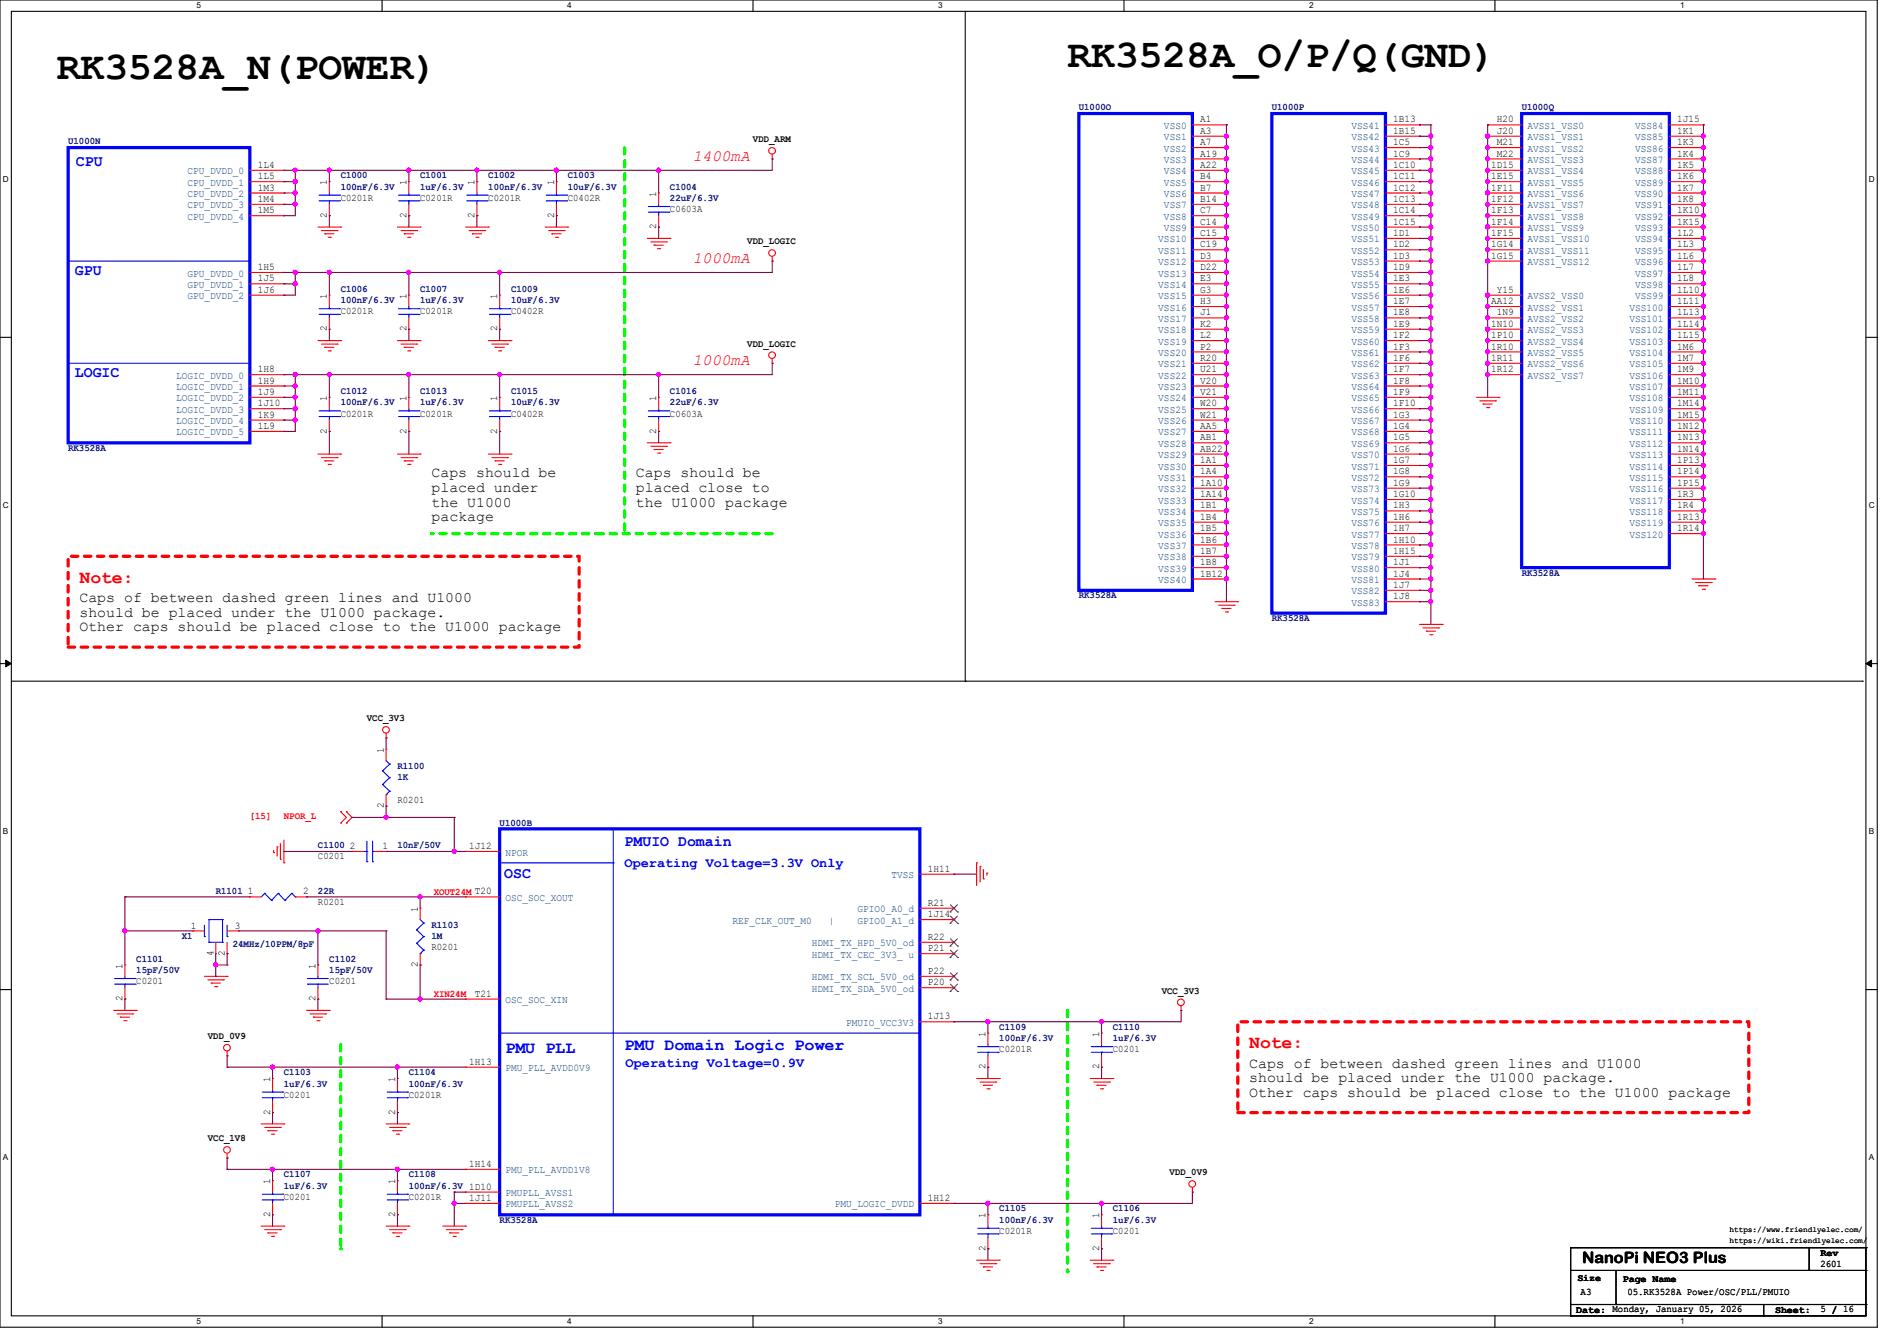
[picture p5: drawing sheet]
<svg xmlns="http://www.w3.org/2000/svg" width="297mm" height="210mm" viewBox="0 0 297 210" stroke-linecap="round" stroke-linejoin="round" font-family="sans-serif">
<defs><g id="words">
<g font-size="6.2">
<text x="167.1" y="10.5">RK3528A_O/P/Q(GND)</text>
<text x="8.9" y="12.3">RK3528A_N(POWER)</text>
</g>
<g font-size="2.8" fill="#f00">
<text x="12.4" y="91.3">Note:</text>
<text x="195.6" y="164.2">Note:</text>
</g>
<g font-size="2.6" fill="#00f">
<text x="79.1" y="164.8">PMU PLL</text>
<text x="97.8" y="164.5">PMU Domain Logic Power</text>
</g>
<g font-size="2.5" fill="#00f">
<text x="11.9" y="26">CPU</text>
<text x="11.7" y="43.1">GPU</text>
<text x="11.7" y="59.1">LOGIC</text>
<text x="79" y="137.5">OSC</text>
<text x="97.8" y="132.5">PMUIO Domain</text>
</g>
<g font-size="2.5" fill="#f00">
<text x="108.5" y="25.1">1400mA</text>
<text x="108.5" y="41.1">1000mA</text>
<text x="108.5" y="57.1">1000mA</text>
</g>
<text font-size="2.5" x="247.7" y="197.7">NanoPi NEO3 Plus</text>
<g font-size="2.3">
<text x="67.6" y="74.8">Caps should be</text>
<text x="67.6" y="77">placed under</text>
<text x="99.6" y="74.8">Caps should be</text>
<text x="99.6" y="77">placed close to</text>
<text x="67.6" y="79.3">the U1000</text>
<text x="67.6" y="81.6">package</text>
<text x="99.6" y="79.3">the U1000 package</text>
<text x="12.4" y="94.3">Caps of between dashed green lines and U1000</text>
<text x="12.4" y="96.6">should be placed under the U1000 package.</text>
<text x="12.4" y="98.9">Other caps should be placed close to the U1000 package</text>
<text x="195.6" y="167.2">Caps of between dashed green lines and U1000</text>
<text x="195.6" y="169.5">should be placed under the U1000 package.</text>
<text x="195.6" y="171.8">Other caps should be placed close to the U1000 package</text>
</g>
<g font-size="2.1" fill="#00f">
<text x="97.8" y="135.8">Operating Voltage=3.3V Only</text>
<text x="98" y="167.1">Operating Voltage=0.9V</text>
</g>
<g font-size="1.6" fill="#00007f">
<text x="168.9" y="17.3">U1000O</text>
<text x="199.1" y="17.3">U1000P</text>
<text x="238.2" y="17.3">U1000Q</text>
<text x="10.7" y="22.6">U1000N</text>
<text x="53.3" y="27.9">C1000</text>
<text x="53.3" y="29.7">100nF/6.3V</text>
<text x="65.8" y="27.9">C1001</text>
<text x="65.8" y="29.7">1uF/6.3V</text>
<text x="76.5" y="27.9">C1002</text>
<text x="76.5" y="29.7">100nF/6.3V</text>
<text x="88.9" y="27.9">C1003</text>
<text x="88.9" y="29.7">10uF/6.3V</text>
<text x="104.9" y="29.7">C1004</text>
<text x="104.9" y="31.5">22uF/6.3V</text>
<text x="53.3" y="45.7">C1006</text>
<text x="53.3" y="47.5">100nF/6.3V</text>
<text x="65.8" y="45.7">C1007</text>
<text x="65.8" y="47.5">1uF/6.3V</text>
<text x="80" y="45.7">C1009</text>
<text x="80" y="47.5">10uF/6.3V</text>
<text x="53.3" y="61.7">C1012</text>
<text x="53.3" y="63.5">100nF/6.3V</text>
<text x="65.8" y="61.7">C1013</text>
<text x="65.8" y="63.5">1uF/6.3V</text>
<text x="80" y="61.7">C1015</text>
<text x="80" y="63.5">10uF/6.3V</text>
<text x="104.9" y="61.7">C1016</text>
<text x="104.9" y="63.5">22uF/6.3V</text>
<text x="10.7" y="70.6">RK3528A</text>
<text x="168.9" y="93.7">RK3528A</text>
<text x="238.2" y="90.2">RK3528A</text>
<text x="199.1" y="97.3">RK3528A</text>
<text x="62.2" y="120.4">R1100</text>
<text x="62.2" y="122.2">1K</text>
<text x="78.2" y="129.3">U1000B</text>
<text x="49.8" y="132.8">C1100</text>
<text x="62.2" y="132.8">10nF/50V</text>
<text x="33.8" y="140">R1101</text>
<text x="49.8" y="140">22R</text>
<text x="28.4" y="147.1">X1</text>
<text x="36.4" y="148.3">24MHz/10PPM/8pF</text>
<text x="67.6" y="145.3">R1103</text>
<text x="67.6" y="147.1">1M</text>
<text x="21.3" y="150.6">C1101</text>
<text x="21.3" y="152.4">15pF/50V</text>
<text x="51.6" y="150.6">C1102</text>
<text x="51.6" y="152.4">15pF/50V</text>
<text x="156.5" y="161.3">C1109</text>
<text x="174.2" y="161.3">C1110</text>
<text x="156.5" y="163.1">100nF/6.3V</text>
<text x="174.2" y="163.1">1uF/6.3V</text>
<text x="44.4" y="168.4">C1103</text>
<text x="44.4" y="170.2">1uF/6.3V</text>
<text x="64" y="168.4">C1104</text>
<text x="64" y="170.2">100nF/6.3V</text>
<text x="44.4" y="184.4">C1107</text>
<text x="64" y="184.4">C1108</text>
<text x="44.4" y="186.2">1uF/6.3V</text>
<text x="64" y="186.2">100nF/6.3V 1D10</text>
<text x="78.2" y="191.5">RK3528A</text>
<text x="156.5" y="189.7">C1105</text>
<text x="156.5" y="191.5">100nF/6.3V</text>
<text x="174.2" y="189.7">C1106</text>
<text x="174.2" y="191.5">1uF/6.3V</text>
</g>
<g font-size="1.6">
<text x="117.9" y="22.3">VDD_ARM</text>
<text x="187.9" y="19.2">A1</text>
<text x="187.9" y="21">A3</text>
<text x="187.9" y="22.7">A7</text>
<text x="218.1" y="19.2">1B13</text>
<text x="218.1" y="21">1B15</text>
<text x="218.1" y="22.7">1C5</text>
<text x="234.4" y="19.2">H20</text>
<text x="234.4" y="21">J20</text>
<text x="234.4" y="22.7">M21</text>
<text x="262.6" y="19.2">1J15</text>
<text x="262.6" y="21">1K1</text>
<text x="262.6" y="22.7">1K3</text>
<text x="40.3" y="26.3">1L4</text>
<text x="40.3" y="28.1">1L5</text>
<text x="40.3" y="29.8">1M3</text>
<text x="51.2" y="29" transform="rotate(-90 51.2 29)">1</text>
<text x="63.6" y="29" transform="rotate(-90 63.6 29)">1</text>
<text x="74.3" y="29" transform="rotate(-90 74.3 29)">1</text>
<text x="86.7" y="29" transform="rotate(-90 86.7 29)">1</text>
<text x="187.9" y="24.5">A19</text>
<text x="187.9" y="26.3">A22</text>
<text x="187.9" y="28.1">B4</text>
<text x="187.9" y="29.8">B7</text>
<text x="218.1" y="24.5">1C9</text>
<text x="218.1" y="26.3">1C10</text>
<text x="218.1" y="28.1">1C11</text>
<text x="218.1" y="29.8">1C12</text>
<text x="233.5" y="26.3">1D15</text>
<text x="233.5" y="28.1">1E15</text>
<text x="233.5" y="29.8">1F11</text>
<text x="234.4" y="24.5">M22</text>
<text x="262.6" y="24.5">1K4</text>
<text x="262.6" y="26.3">1K5</text>
<text x="262.6" y="28.1">1K6</text>
<text x="262.6" y="29.8">1K7</text>
<text x="40.3" y="31.6">1M4</text>
<text x="40.3" y="33.4">1M5</text>
<text x="51.2" y="34.1" transform="rotate(-90 51.2 34.1)">2</text>
<text x="53.3" y="31.5">C0201R</text>
<text x="63.6" y="34.1" transform="rotate(-90 63.6 34.1)">2</text>
<text x="65.8" y="31.5">C0201R</text>
<text x="74.3" y="34.1" transform="rotate(-90 74.3 34.1)">2</text>
<text x="76.5" y="31.5">C0201R</text>
<text x="86.7" y="34.1" transform="rotate(-90 86.7 34.1)">2</text>
<text x="88.9" y="31.5">C0402R</text>
<text x="102.7" y="35.9" transform="rotate(-90 102.7 35.9)">2</text>
<text x="102.7" y="30.8" transform="rotate(-90 102.7 30.8)">1</text>
<text x="104.9" y="33.2">C0603A</text>
<text x="187.9" y="31.6">B14</text>
<text x="187.9" y="33.4">C7</text>
<text x="187.9" y="35.2">C14</text>
<text x="218.1" y="31.6">1C13</text>
<text x="218.1" y="33.4">1C14</text>
<text x="218.1" y="35.2">1C15</text>
<text x="233.5" y="31.6">1F12</text>
<text x="233.5" y="33.4">1F13</text>
<text x="233.5" y="35.2">1F14</text>
<text x="262.6" y="31.6">1K8</text>
<text x="262.6" y="33.4">1K10</text>
<text x="262.6" y="35.2">1K15</text>
<text x="117" y="38.3">VDD_LOGIC</text>
<text x="187.9" y="37">C15</text>
<text x="187.9" y="38.7">C19</text>
<text x="187.9" y="40.5">D3</text>
<text x="218.1" y="37">1D1</text>
<text x="218.1" y="38.7">1D2</text>
<text x="218.1" y="40.5">1D3</text>
<text x="233.5" y="37">1F15</text>
<text x="233.5" y="38.7">1G14</text>
<text x="233.5" y="40.5">1G15</text>
<text x="262.6" y="37">1L2</text>
<text x="262.6" y="38.7">1L3</text>
<text x="262.6" y="40.5">1L6</text>
<text x="40.3" y="42.3">1H5</text>
<text x="40.3" y="44.1">1J5</text>
<text x="40.3" y="45.8">1J6</text>
<text x="51.2" y="46.8" transform="rotate(-90 51.2 46.8)">1</text>
<text x="63.6" y="46.8" transform="rotate(-90 63.6 46.8)">1</text>
<text x="77.9" y="46.8" transform="rotate(-90 77.9 46.8)">1</text>
<text x="187.9" y="42.3">D22</text>
<text x="187.9" y="44.1">E3</text>
<text x="187.9" y="45.8">G3</text>
<text x="187.9" y="47.6">H3</text>
<text x="218.1" y="42.3">1D9</text>
<text x="218.1" y="44.1">1E3</text>
<text x="218.1" y="45.8">1E6</text>
<text x="218.1" y="47.6">1E7</text>
<text x="233.5" y="47.6">AA12</text>
<text x="234.4" y="45.8">Y15</text>
<text x="262.6" y="42.3">1L7</text>
<text x="262.6" y="44.1">1L8</text>
<text x="262.6" y="45.8">1L10</text>
<text x="262.6" y="47.6">1L11</text>
<text x="51.2" y="51.9" transform="rotate(-90 51.2 51.9)">2</text>
<text x="53.3" y="49.2">C0201R</text>
<text x="63.6" y="51.9" transform="rotate(-90 63.6 51.9)">2</text>
<text x="65.8" y="49.2">C0201R</text>
<text x="77.9" y="51.9" transform="rotate(-90 77.9 51.9)">2</text>
<text x="80" y="49.2">C0402R</text>
<text x="187.9" y="49.4">J1</text>
<text x="187.9" y="51.2">K2</text>
<text x="187.9" y="53">L2</text>
<text x="218.1" y="49.4">1E8</text>
<text x="218.1" y="51.2">1E9</text>
<text x="218.1" y="53">1F2</text>
<text x="233.5" y="51.2">1N10</text>
<text x="233.5" y="53">1P10</text>
<text x="234.4" y="49.4">1N9</text>
<text x="262.6" y="49.4">1L13</text>
<text x="262.6" y="51.2">1L14</text>
<text x="262.6" y="53">1L15</text>
<text x="40.3" y="58.3">1H8</text>
<text x="117" y="54.3">VDD_LOGIC</text>
<text x="187.9" y="54.7">P2</text>
<text x="187.9" y="56.5">R20</text>
<text x="187.9" y="58.3">U21</text>
<text x="218.1" y="54.7">1F3</text>
<text x="218.1" y="56.5">1F6</text>
<text x="218.1" y="58.3">1F7</text>
<text x="233.5" y="54.7">1R10</text>
<text x="233.5" y="56.5">1R11</text>
<text x="233.5" y="58.3">1R12</text>
<text x="262.6" y="54.7">1M6</text>
<text x="262.6" y="56.5">1M7</text>
<text x="262.6" y="58.3">1M9</text>
<text x="40.3" y="60.1">1H9</text>
<text x="40.3" y="61.8">1J9</text>
<text x="40.3" y="63.6">1J10</text>
<text x="40.3" y="65.4">1K9</text>
<text x="51.2" y="62.8" transform="rotate(-90 51.2 62.8)">1</text>
<text x="53.3" y="65.2">C0201R</text>
<text x="63.6" y="62.8" transform="rotate(-90 63.6 62.8)">1</text>
<text x="65.8" y="65.2">C0201R</text>
<text x="77.9" y="62.8" transform="rotate(-90 77.9 62.8)">1</text>
<text x="80" y="65.2">C0402R</text>
<text x="102.7" y="62.8" transform="rotate(-90 102.7 62.8)">1</text>
<text x="104.9" y="65.2">C0603A</text>
<text x="187.9" y="60.1">V20</text>
<text x="187.9" y="61.8">V21</text>
<text x="187.9" y="63.6">W20</text>
<text x="187.9" y="65.4">W21</text>
<text x="218.1" y="60.1">1F8</text>
<text x="218.1" y="61.8">1F9</text>
<text x="218.1" y="63.6">1F10</text>
<text x="218.1" y="65.4">1G3</text>
<text x="262.6" y="60.1">1M10</text>
<text x="262.6" y="61.8">1M11</text>
<text x="262.6" y="63.6">1M14</text>
<text x="262.6" y="65.4">1M15</text>
<text x="40.3" y="67.2">1L9</text>
<text x="51.2" y="67.9" transform="rotate(-90 51.2 67.9)">2</text>
<text x="63.6" y="67.9" transform="rotate(-90 63.6 67.9)">2</text>
<text x="77.9" y="67.9" transform="rotate(-90 77.9 67.9)">2</text>
<text x="102.7" y="67.9" transform="rotate(-90 102.7 67.9)">2</text>
<text x="187.9" y="67.2">AA5</text>
<text x="187.9" y="69">AB1</text>
<text x="187.9" y="70.7">AB22</text>
<text x="218.1" y="67.2">1G4</text>
<text x="218.1" y="69">1G5</text>
<text x="218.1" y="70.7">1G6</text>
<text x="262.6" y="67.2">1N12</text>
<text x="262.6" y="69">1N13</text>
<text x="262.6" y="70.7">1N14</text>
<text x="187.9" y="72.5">1A1</text>
<text x="187.9" y="74.3">1A4</text>
<text x="187.9" y="76.1">1A10</text>
<text x="187.9" y="77.9">1A14</text>
<text x="218.1" y="72.5">1G7</text>
<text x="218.1" y="74.3">1G8</text>
<text x="218.1" y="76.1">1G9</text>
<text x="218.1" y="77.9">1G10</text>
<text x="262.6" y="72.5">1P13</text>
<text x="262.6" y="74.3">1P14</text>
<text x="262.6" y="76.1">1P15</text>
<text x="262.6" y="77.9">1R3</text>
<text x="187.9" y="79.6">1B1</text>
<text x="187.9" y="81.4">1B4</text>
<text x="187.9" y="83.2">1B5</text>
<text x="218.1" y="79.6">1H3</text>
<text x="218.1" y="81.4">1H6</text>
<text x="218.1" y="83.2">1H7</text>
<text x="262.6" y="79.6">1R4</text>
<text x="262.6" y="81.4">1R13</text>
<text x="262.6" y="83.2">1R14</text>
<text x="187.9" y="85">1B6</text>
<text x="187.9" y="86.7">1B7</text>
<text x="187.9" y="88.5">1B8</text>
<text x="218.1" y="85">1H10</text>
<text x="218.1" y="86.7">1H15</text>
<text x="218.1" y="88.5">1J1</text>
<text x="187.9" y="90.3">1B12</text>
<text x="218.1" y="90.3">1J4</text>
<text x="218.1" y="92.1">1J7</text>
<text x="218.1" y="93.9">1J8</text>
<text x="57.4" y="112.9">VCC_3V3</text>
<text x="60.1" y="117.9" transform="rotate(-90 60.1 117.9)">1</text>
<text x="62.2" y="125.7">R0201</text>
<text x="60.1" y="126.6" transform="rotate(-90 60.1 126.6)">2</text>
<text x="49.8" y="134.6">C0201</text>
<text x="54.8" y="133">2</text>
<text x="59.9" y="133">1</text>
<text x="73.4" y="133">1J12</text>
<text x="145.2" y="136.5">1H11</text>
<text x="38.8" y="140.1">1</text>
<text x="47.5" y="140.1">2</text>
<text x="49.8" y="141.7">R0201</text>
<text x="65.4" y="142.8" transform="rotate(-90 65.4 142.8)">1</text>
<text x="145.2" y="141.9">R21</text>
<text x="145.2" y="143.6">1J14</text>
<text x="29.9" y="145.4">1</text>
<text x="33.4" y="149.7" transform="rotate(-90 33.4 149.7)">4</text>
<text x="35.2" y="149.7" transform="rotate(-90 35.2 149.7)">2</text>
<text x="36.8" y="145.4">3</text>
<text x="67.6" y="148.8">R0201</text>
<text x="145.2" y="147.2">R22</text>
<text x="145.2" y="149">P21</text>
<text x="19.2" y="151.7" transform="rotate(-90 19.2 151.7)">1</text>
<text x="21.3" y="154.1">C0201</text>
<text x="49.4" y="151.7" transform="rotate(-90 49.4 151.7)">1</text>
<text x="51.6" y="154.1">C0201</text>
<text x="65.4" y="151.5" transform="rotate(-90 65.4 151.5)">2</text>
<text x="145.2" y="152.5">P22</text>
<text x="145.2" y="154.3">P20</text>
<text x="181.9" y="155.6">VCC_3V3</text>
<text x="19.2" y="156.8" transform="rotate(-90 19.2 156.8)">2</text>
<text x="49.4" y="156.8" transform="rotate(-90 49.4 156.8)">2</text>
<text x="74.3" y="156.1">T21</text>
<text x="145.2" y="159.6">1J13</text>
<text x="32.6" y="162.7">VDD_0V9</text>
<text x="73.4" y="166.8">1H13</text>
<text x="154.3" y="167.5" transform="rotate(-90 154.3 167.5)">2</text>
<text x="154.3" y="162.3" transform="rotate(-90 154.3 162.3)">1</text>
<text x="156.5" y="164.8">C0201R</text>
<text x="172.1" y="167.5" transform="rotate(-90 172.1 167.5)">2</text>
<text x="172.1" y="162.3" transform="rotate(-90 172.1 162.3)">1</text>
<text x="174.2" y="164.8">C0201</text>
<text x="42.3" y="169.5" transform="rotate(-90 42.3 169.5)">1</text>
<text x="44.4" y="171.9">C0201</text>
<text x="61.9" y="169.5" transform="rotate(-90 61.9 169.5)">1</text>
<text x="64" y="171.9">C0201R</text>
<text x="32.6" y="178.7">VCC_1V8</text>
<text x="42.3" y="174.6" transform="rotate(-90 42.3 174.6)">2</text>
<text x="61.9" y="174.6" transform="rotate(-90 61.9 174.6)">2</text>
<text x="42.3" y="185.5" transform="rotate(-90 42.3 185.5)">1</text>
<text x="61.9" y="185.5" transform="rotate(-90 61.9 185.5)">1</text>
<text x="73.4" y="182.8">1H14</text>
<text x="183.1" y="184.1">VDD_0V9</text>
<text x="42.3" y="190.6" transform="rotate(-90 42.3 190.6)">2</text>
<text x="44.4" y="187.9">C0201</text>
<text x="61.9" y="190.6" transform="rotate(-90 61.9 190.6)">2</text>
<text x="64" y="187.9">C0201R</text>
<text x="73.4" y="188.1">1J11</text>
<text x="145.2" y="188.1">1H12</text>
<text x="154.3" y="190.8" transform="rotate(-90 154.3 190.8)">1</text>
<text x="172.1" y="190.8" transform="rotate(-90 172.1 190.8)">1</text>
<text x="154.3" y="195.9" transform="rotate(-90 154.3 195.9)">2</text>
<text x="156.5" y="193.2">C0201R</text>
<text x="172.1" y="195.9" transform="rotate(-90 172.1 195.9)">2</text>
<text x="174.2" y="193.2">C0201</text>
<text x="285" y="196.7">Rev</text>
<text x="247" y="200.6">Size</text>
<text x="247.5" y="202.9">A3</text>
<text x="254.1" y="200.7">Page Name</text>
<text x="254.8" y="202.9">05.RK3528A Power/OSC/PLL/PMUIO</text>
<text x="285" y="198.4">2601</text>
<text x="246.8" y="205.6">Date: Monday, January 05, 2026</text>
<text x="277.9" y="205.6">Sheet:</text>
<text x="285" y="205.5">5 / 16</text>
</g>
<g font-size="1.6" fill="#003f7f">
<text x="182.2" y="20.2">VSS0</text>
<text x="182.2" y="22">VSS1</text>
<text x="182.2" y="23.7">VSS2</text>
<text x="211.6" y="20.2">VSS41</text>
<text x="211.6" y="22">VSS42</text>
<text x="211.6" y="23.7">VSS43</text>
<text x="239.1" y="20.2">AVSS1_VSS0</text>
<text x="239.1" y="22">AVSS1_VSS1</text>
<text x="239.1" y="23.7">AVSS1_VSS2</text>
<text x="256" y="20.2">VSS84</text>
<text x="256" y="22">VSS85</text>
<text x="256" y="23.7">VSS86</text>
<text x="29.3" y="27.3">CPU_DVDD_0</text>
<text x="29.3" y="29.1">CPU_DVDD_1</text>
<text x="182.2" y="25.5">VSS3</text>
<text x="182.2" y="27.3">VSS4</text>
<text x="182.2" y="29.1">VSS5</text>
<text x="211.6" y="25.5">VSS44</text>
<text x="211.6" y="27.3">VSS45</text>
<text x="211.6" y="29.1">VSS46</text>
<text x="239.1" y="25.5">AVSS1_VSS3</text>
<text x="239.1" y="27.3">AVSS1_VSS4</text>
<text x="239.1" y="29.1">AVSS1_VSS5</text>
<text x="256" y="25.5">VSS87</text>
<text x="256" y="27.3">VSS88</text>
<text x="256" y="29.1">VSS89</text>
<text x="29.3" y="30.9">CPU_DVDD_2</text>
<text x="29.3" y="32.6">CPU_DVDD_3</text>
<text x="29.3" y="34.4">CPU_DVDD_4</text>
<text x="182.2" y="30.9">VSS6</text>
<text x="182.2" y="32.6">VSS7</text>
<text x="182.2" y="34.4">VSS8</text>
<text x="211.6" y="30.9">VSS47</text>
<text x="211.6" y="32.6">VSS48</text>
<text x="211.6" y="34.4">VSS49</text>
<text x="239.1" y="30.9">AVSS1_VSS6</text>
<text x="239.1" y="32.6">AVSS1_VSS7</text>
<text x="239.1" y="34.4">AVSS1_VSS8</text>
<text x="256" y="30.9">VSS90</text>
<text x="256" y="32.6">VSS91</text>
<text x="256" y="34.4">VSS92</text>
<text x="181.4" y="38">VSS10</text>
<text x="181.4" y="39.8">VSS11</text>
<text x="181.4" y="41.5">VSS12</text>
<text x="182.2" y="36.2">VSS9</text>
<text x="211.6" y="36.2">VSS50</text>
<text x="211.6" y="38">VSS51</text>
<text x="211.6" y="39.8">VSS52</text>
<text x="211.6" y="41.5">VSS53</text>
<text x="239.1" y="36.2">AVSS1_VSS9</text>
<text x="239.1" y="38">AVSS1_VSS10</text>
<text x="239.1" y="39.8">AVSS1_VSS11</text>
<text x="239.1" y="41.5">AVSS1_VSS12</text>
<text x="256" y="36.2">VSS93</text>
<text x="256" y="38">VSS94</text>
<text x="256" y="39.8">VSS95</text>
<text x="256" y="41.5">VSS96</text>
<text x="29.3" y="43.3">GPU_DVDD_0</text>
<text x="29.3" y="45.1">GPU_DVDD_1</text>
<text x="29.3" y="46.9">GPU_DVDD_2</text>
<text x="181.4" y="43.3">VSS13</text>
<text x="181.4" y="45.1">VSS14</text>
<text x="181.4" y="46.9">VSS15</text>
<text x="211.6" y="43.3">VSS54</text>
<text x="211.6" y="45.1">VSS55</text>
<text x="211.6" y="46.9">VSS56</text>
<text x="239.1" y="46.9">AVSS2_VSS0</text>
<text x="256" y="43.3">VSS97</text>
<text x="256" y="45.1">VSS98</text>
<text x="256" y="46.9">VSS99</text>
<text x="181.4" y="48.6">VSS16</text>
<text x="181.4" y="50.4">VSS17</text>
<text x="181.4" y="52.2">VSS18</text>
<text x="181.4" y="54">VSS19</text>
<text x="211.6" y="48.6">VSS57</text>
<text x="211.6" y="50.4">VSS58</text>
<text x="211.6" y="52.2">VSS59</text>
<text x="211.6" y="54">VSS60</text>
<text x="239.1" y="48.6">AVSS2_VSS1</text>
<text x="239.1" y="50.4">AVSS2_VSS2</text>
<text x="239.1" y="52.2">AVSS2_VSS3</text>
<text x="239.1" y="54">AVSS2_VSS4</text>
<text x="255.1" y="48.6">VSS100</text>
<text x="255.1" y="50.4">VSS101</text>
<text x="255.1" y="52.2">VSS102</text>
<text x="255.1" y="54">VSS103</text>
<text x="27.6" y="59.3">LOGIC_DVDD_0</text>
<text x="181.4" y="55.8">VSS20</text>
<text x="181.4" y="57.5">VSS21</text>
<text x="181.4" y="59.3">VSS22</text>
<text x="211.6" y="55.8">VSS61</text>
<text x="211.6" y="57.5">VSS62</text>
<text x="211.6" y="59.3">VSS63</text>
<text x="239.1" y="55.8">AVSS2_VSS5</text>
<text x="239.1" y="57.5">AVSS2_VSS6</text>
<text x="239.1" y="59.3">AVSS2_VSS7</text>
<text x="255.1" y="55.8">VSS104</text>
<text x="255.1" y="57.5">VSS105</text>
<text x="255.1" y="59.3">VSS106</text>
<text x="27.6" y="61.1">LOGIC_DVDD_1</text>
<text x="27.6" y="62.9">LOGIC_DVDD_2</text>
<text x="27.6" y="64.6">LOGIC_DVDD_3</text>
<text x="181.4" y="61.1">VSS23</text>
<text x="181.4" y="62.9">VSS24</text>
<text x="181.4" y="64.6">VSS25</text>
<text x="211.6" y="61.1">VSS64</text>
<text x="211.6" y="62.9">VSS65</text>
<text x="211.6" y="64.6">VSS66</text>
<text x="255.1" y="61.1">VSS107</text>
<text x="255.1" y="62.9">VSS108</text>
<text x="255.1" y="64.6">VSS109</text>
<text x="27.6" y="66.4">LOGIC_DVDD_4</text>
<text x="27.6" y="68.2">LOGIC_DVDD_5</text>
<text x="181.4" y="66.4">VSS26</text>
<text x="181.4" y="68.2">VSS27</text>
<text x="181.4" y="70">VSS28</text>
<text x="181.4" y="71.8">VSS29</text>
<text x="211.6" y="66.4">VSS67</text>
<text x="211.6" y="68.2">VSS68</text>
<text x="211.6" y="70">VSS69</text>
<text x="211.6" y="71.8">VSS70</text>
<text x="255.1" y="66.4">VSS110</text>
<text x="255.1" y="68.2">VSS111</text>
<text x="255.1" y="70">VSS112</text>
<text x="255.1" y="71.8">VSS113</text>
<text x="181.4" y="73.5">VSS30</text>
<text x="181.4" y="75.3">VSS31</text>
<text x="181.4" y="77.1">VSS32</text>
<text x="211.6" y="73.5">VSS71</text>
<text x="211.6" y="75.3">VSS72</text>
<text x="211.6" y="77.1">VSS73</text>
<text x="255.1" y="73.5">VSS114</text>
<text x="255.1" y="75.3">VSS115</text>
<text x="255.1" y="77.1">VSS116</text>
<text x="181.4" y="78.9">VSS33</text>
<text x="181.4" y="80.6">VSS34</text>
<text x="181.4" y="82.4">VSS35</text>
<text x="211.6" y="78.9">VSS74</text>
<text x="211.6" y="80.6">VSS75</text>
<text x="211.6" y="82.4">VSS76</text>
<text x="255.1" y="78.9">VSS117</text>
<text x="255.1" y="80.6">VSS118</text>
<text x="255.1" y="82.4">VSS119</text>
<text x="181.4" y="84.2">VSS36</text>
<text x="181.4" y="86">VSS37</text>
<text x="181.4" y="87.8">VSS38</text>
<text x="181.4" y="89.5">VSS39</text>
<text x="211.6" y="84.2">VSS77</text>
<text x="211.6" y="86">VSS78</text>
<text x="211.6" y="87.8">VSS79</text>
<text x="211.6" y="89.5">VSS80</text>
<text x="255.1" y="84.2">VSS120</text>
<text x="181.4" y="91.3">VSS40</text>
<text x="211.6" y="91.3">VSS81</text>
<text x="211.6" y="93.1">VSS82</text>
<text x="211.6" y="94.9">VSS83</text>
<text x="79.1" y="134">NPOR</text>
<text x="139.6" y="137.5">TVSS</text>
<text x="79.1" y="141.1">OSC_SOC_XOUT</text>
<text x="134.2" y="142.9">GPIO0_A0_d</text>
<text x="114.7" y="144.7">REF_CLK_OUT_M0</text>
<text x="127.1" y="148.2">HDMI_TX_HPD_5V0_od</text>
<text x="127.1" y="150">HDMI_TX_CEC_3V3_ u</text>
<text x="129.8" y="144.7">|</text>
<text x="134.2" y="144.7">GPIO0_A1_d</text>
<text x="127.1" y="153.5">HDMI_TX_SCL_5V0_od</text>
<text x="127.1" y="155.3">HDMI_TX_SDA_5V0_od</text>
<text x="79.1" y="157.1">OSC_SOC_XIN</text>
<text x="132.5" y="160.7">PMUIO_VCC3V3</text>
<text x="79.1" y="167.8">PMU_PLL_AVDD0V9</text>
<text x="79.1" y="183.8">PMU_PLL_AVDD1V8</text>
<text x="79.1" y="189.1">PMUPLL_AVSS2</text>
<text x="79.1" y="187.3">PMUPLL_AVSS1</text>
<text x="130.7" y="189.1">PMU_LOGIC_DVDD</text>
</g>
<g font-size="1.6" fill="#f00">
<text x="39.1" y="128.2">[15]</text>
<text x="44.4" y="128.2">NPOR_L</text>
<text x="67.9" y="140.1">XOUT24M T20</text>
<text x="67.9" y="156.1">XIN24M</text>
</g>
<g font-size="1.3">
<text x="30.8" y="1.3">5</text>
<text x="88.8" y="1.3">4</text>
<text x="146.9" y="1.3">3</text>
<text x="205" y="1.3">2</text>
<text x="263.1" y="1.3">1</text>
<text x=".5" y="28.4">D</text>
<text x="292.6" y="28.4">D</text>
<text x=".5" y="79.5">C</text>
<text x="292.6" y="79.5">C</text>
<text x=".5" y="130.6">B</text>
<text x="292.6" y="130.6">B</text>
<text x=".5" y="181.7">A</text>
<text x="292.6" y="181.7">A</text>
<text x="30.8" y="207.4">5</text>
<text x="88.8" y="207.4">4</text>
<text x="146.9" y="207.4">3</text>
<text x="205" y="207.4">2</text>
<text x="263.1" y="207.4">1</text>
</g>
<g font-size="1.2">
<text x="270.8" y="194.6">https://wiki.friendlyelec.com/</text>
<text x="270.8" y="192.9">https://www.friendlyelec.com/</text>
</g>
</g></defs>
<path d="M0 0h293.9v207.9h-293.9zM1.8 1.8h290.3v204.3h-290.3z" fill="none" stroke="#000" stroke-width=".17"/>
<g fill="#fff">
<path d="M30.8 .2h.7v1.4h-.7z"/>
<path d="M30.8 206.2h.7v1.4h-.7z"/>
</g>
<path d="M59.8 0v1.8M59.8 206.1v1.8" fill="none" stroke="#000" stroke-width=".17"/>
<g fill="#fff">
<path d="M88.8 .2h.7v1.4h-.7z"/>
<path d="M88.8 206.2h.7v1.4h-.7z"/>
</g>
<path d="M117.9 0v1.8M117.9 206.1v1.8" fill="none" stroke="#000" stroke-width=".17"/>
<g fill="#fff">
<path d="M146.9 .2h.7v1.4h-.7z"/>
<path d="M146.9 206.2h.7v1.4h-.7z"/>
</g>
<path d="M176 0v1.8M176 206.1v1.8" fill="none" stroke="#000" stroke-width=".17"/>
<g fill="#fff">
<path d="M205 .2h.7v1.4h-.7z"/>
<path d="M205 206.2h.7v1.4h-.7z"/>
</g>
<path d="M234.1 0v1.8M234.1 206.1v1.8" fill="none" stroke="#000" stroke-width=".17"/>
<g fill="#fff">
<path d="M263.1 .2h.6v1.4h-.6z"/>
<path d="M263.1 206.2h.6v1.4h-.6z"/>
<path d="M.5 27.3h.9v1.4h-.9z"/>
<path d="M292.6 27.3h.9v1.4h-.9z"/>
<path d="M.5 78.4h.9v1.4h-.9z"/>
<path d="M292.6 78.4h.9v1.4h-.9z"/>
</g>
<path d="M0 52.8h1.8M292.1 52.8h1.8" fill="none" stroke="#000" stroke-width=".17"/>
<g fill="#fff">
<path d="M.5 129.5h.8v1.4h-.8z"/>
<path d="M292.6 129.5h.8v1.4h-.8z"/>
</g>
<path d="M0 103.9h1.8M292.1 103.9h1.8" fill="none" stroke="#000" stroke-width=".17"/>
<path d="M.9 103.4l.9 .5-.9 .5zM292.1 103.9l.9-.5v1z" fill="#000" stroke="#000" stroke-width=".16"/>
<g fill="#fff">
<path d="M.5 180.5h.8v1.4h-.8z"/>
<path d="M292.6 180.5h.8v1.4h-.8z"/>
</g>
<path d="M1.8 106.7h289.8M291.6 106.7h.1M0 155h1.8M292.1 155h1.8" fill="none" stroke="#000" stroke-width=".17"/>
<path d="M10.7 87.1h80v14.2h-80z" fill="none" stroke="#f00" stroke-width=".51" stroke-dasharray="1 1"/>
<path d="M94.2 83.6h-26.6" fill="none" stroke="#01ff00" stroke-width=".51" stroke-dasharray="1 1"/>
<circle cx="67.6" cy="83.6" r=".25" fill="#01ff00" stroke-dasharray="1 1"/>
<path d="M120.9 83.6h-26.7" fill="none" stroke="#01ff00" stroke-width=".51" stroke-dasharray="1 1"/>
<circle cx="94.2" cy="83.6" r=".25" fill="#01ff00" stroke-dasharray="1 1"/>
<path d="M97.8 23.1v60.5" fill="none" stroke="#01ff00" stroke-width=".51" stroke-dasharray="1 1"/>
<circle cx="97.8" cy="83.6" r=".25" fill="#01ff00" stroke-dasharray="1 1"/>
<path d="M53.3 163.6v32" fill="none" stroke="#01ff00" stroke-width=".51" stroke-dasharray="1 1"/>
<circle cx="53.3" cy="195.6" r=".25" fill="#01ff00" stroke-dasharray="1 1"/>
<path d="M193.8 160h80v14.2h-80z" fill="none" stroke="#f00" stroke-width=".51" stroke-dasharray="1 1"/>
<path d="M167.1 158.2v40.9" fill="none" stroke="#01ff00" stroke-width=".51" stroke-dasharray="1 1"/>
<circle cx="167.1" cy="199.1" r=".25" fill="#01ff00" stroke-dasharray="1 1"/>
<g fill="none" stroke="#000" stroke-width=".17">
<path d="M151.1 1.8v104.9M151.1 106.7h.1M245.9 195.4h.1M245.9 199h46.2M245.9 195.4v10.7M245.9 195.4h46.2M253 199v5.3M283.3 199h.1M283.3 195.4v3.6M292.1 199h.1M292.1 195.4h.1M292.1 195.4v10.7h-46.2"/>
<path d="M245.9 206.1h.1M245.9 204.3h46.2M253 204.3h.1M256.6 204.3h.1M276.1 206.1h.1M276.1 204.3v1.8M292.1 204.3h.1"/>
</g>
<g fill="none" stroke="#f00" stroke-width=".17">
<path d="M186.7 19.6h5.3M192 19.6h.1M216.9 19.6h5.4M222.3 19.6h.1M232.9 19.6h.1M232.9 19.6h5.4M261.4 19.6h5.3M266.7 19.6h.1M39.1 26.7h5.4M39.1 28.4h5.4M39.1 30.2h5.4M39.1 32h5.4"/>
<path d="M39.1 33.8h5.4M44.5 26.7h.1M44.5 28.4h.1M44.5 30.2h.1M44.5 32h.1M44.5 33.8h.1M49.8 35.6h3.5M50.3 36.1h2.5M50.8 36.6h.1M50.8 36.6h1.5M51.4 37.2h.3M51.6 28.4h.1"/>
<path d="M51.6 33.8h.1M51.6 28.4v1.8M51.6 32v1.8M51.7 37.2h.1M52.8 36.1h.1M53.3 35.6h.1M62.2 35.6h3.6M62.8 36.1h2.4M63.3 36.6h.1M63.3 36.6h1.4M63.8 37.2h.4M64 28.4h.1"/>
<path d="M64 33.8h.1M64 28.4v1.8M64 32v1.8M64.2 37.2h.1M65.2 36.1h.1M65.8 35.6h.1M72.9 35.6h3.6M73.4 36.1h2.5M74 36.6h.1M74 36.6h1.4M74.5 37.2h.3M74.7 28.4h.1"/>
<path d="M74.7 33.8h.1M74.7 28.4v1.8M74.7 32v1.8M74.8 37.2h.1M75.9 36.1h.1M76.5 35.6h.1M85.3 35.6h3.6M85.9 36.1h2.4M86.4 36.6h.1M86.4 36.6h1.4M87 37.2h.3M87.1 28.4h.1"/>
<path d="M87.1 33.8h.1M87.1 28.4v1.8M87.1 32v1.8M87.3 37.2h.1M88.3 36.1h.1M88.9 35.6h.1M101.3 37.3h3.6M101.9 37.9h2.5M102.4 38.4h.1M102.4 38.4h1.4M103 38.9h.3M103.1 30.2h.1"/>
<path d="M103.1 35.6h.1M103.1 30.2v1.8M103.1 33.8v1.8M103.3 38.9h.1M104.4 37.9h.1M104.9 37.3h.1M120.9 24.9h.1M120.9 24.2v.7M186.7 37.3h5.3M186.7 35.6h5.3M186.7 21.3h5.3M186.7 23.1h5.3"/>
<path d="M186.7 24.9h5.3M186.7 26.7h5.3M186.7 28.4h5.3M186.7 30.2h5.3M186.7 32h5.3M186.7 33.8h5.3M186.7 39.1h5.3M192 21.3h.1M192 23.1h.1M192 24.9h.1M192 26.7h.1M192 28.4h.1"/>
<path d="M192 30.2h.1M192 32h.1M192 33.8h.1M192 35.6h.1M192 37.3h.1M192 39.1h.1M216.9 37.3h5.4M216.9 35.6h5.4M216.9 21.3h5.4M216.9 23.1h5.4M216.9 24.9h5.4M216.9 26.7h5.4"/>
<path d="M216.9 28.4h5.4M216.9 30.2h5.4M216.9 32h5.4M216.9 33.8h5.4M216.9 39.1h5.4M222.3 21.3h.1M222.3 23.1h.1M222.3 24.9h.1M222.3 26.7h.1M222.3 28.4h.1M222.3 30.2h.1M222.3 32h.1"/>
<path d="M222.3 33.8h.1M222.3 35.6h.1M222.3 37.3h.1M222.3 39.1h.1M232.9 21.3h.1M232.9 23.1h.1M232.9 24.9h.1M232.9 26.7h.1M232.9 28.4h.1M232.9 30.2h.1M232.9 32h.1M232.9 33.8h.1"/>
<path d="M232.9 35.6h.1M232.9 37.3h.1M232.9 39.1h.1M232.9 37.3h5.4M232.9 35.6h5.4M232.9 21.3h5.4M232.9 23.1h5.4M232.9 24.9h5.4M232.9 26.7h5.4M232.9 28.4h5.4M232.9 30.2h5.4M232.9 32h5.4"/>
<path d="M232.9 33.8h5.4M232.9 39.1h5.4M261.4 37.3h5.3M261.4 35.6h5.3M261.4 21.3h5.3M261.4 23.1h5.3M261.4 24.9h5.3M261.4 26.7h5.3M261.4 28.4h5.3M261.4 30.2h5.3M261.4 32h5.3M261.4 33.8h5.3"/>
<path d="M261.4 39.1h5.3M266.7 21.3h.1M266.7 23.1h.1M266.7 24.9h.1M266.7 26.7h.1M266.7 28.4h.1M266.7 30.2h.1M266.7 32h.1M266.7 33.8h.1M266.7 35.6h.1M266.7 37.3h.1M266.7 39.1h.1"/>
<path d="M39.1 42.7h5.4M39.1 44.4h5.4M39.1 46.2h5.4M39.1 58.7h5.4M44.5 42.7h.1M44.5 44.4h.1M44.5 46.2h.1M44.5 58.7h.1M49.8 53.3h3.5M50.3 53.9h2.5M50.8 54.4h.1M50.8 54.4h1.5"/>
<path d="M51.4 54.9h.3M51.6 46.2h.1M51.6 51.6h.1M51.6 46.2v1.8M51.6 49.8v1.8M51.7 54.9h.1M52.8 53.9h.1M53.3 53.3h.1M62.2 53.3h3.6M62.8 53.9h2.4M63.3 54.4h.1M63.3 54.4h1.4"/>
<path d="M63.8 54.9h.4M64 46.2h.1M64 51.6h.1M64 46.2v1.8M64 49.8v1.8M64.2 54.9h.1M65.2 53.9h.1M65.8 53.3h.1M76.5 53.3h3.5M77 53.9h2.5M77.5 54.4h.1M77.5 54.4h1.5"/>
<path d="M78.1 54.9h.3M78.2 46.2h.1M78.2 51.6h.1M78.2 46.2v1.8M78.2 49.8v1.8M78.4 54.9h.1M79.5 53.9h.1M80 53.3h.1M120.9 56.9h.1M120.9 40.9h.1M120.9 40.2v.7M120.9 56.2v.7"/>
<path d="M186.7 53.3h5.3M186.7 40.9h5.3M186.7 42.7h5.3M186.7 44.4h5.3M186.7 46.2h5.3M186.7 48h5.3M186.7 49.8h5.3M186.7 51.6h5.3M186.7 55.1h5.3M186.7 56.9h5.3M186.7 58.7h5.3M192 40.9h.1"/>
<path d="M192 42.7h.1M192 44.4h.1M192 46.2h.1M192 48h.1M192 49.8h.1M192 51.6h.1M192 53.3h.1M192 55.1h.1M192 56.9h.1M192 58.7h.1M216.9 53.3h5.4M216.9 40.9h5.4"/>
<path d="M216.9 42.7h5.4M216.9 44.4h5.4M216.9 46.2h5.4M216.9 48h5.4M216.9 49.8h5.4M216.9 51.6h5.4M216.9 55.1h5.4M216.9 56.9h5.4M216.9 58.7h5.4M222.3 40.9h.1M222.3 42.7h.1M222.3 44.4h.1"/>
<path d="M222.3 46.2h.1M222.3 48h.1M222.3 49.8h.1M222.3 51.6h.1M222.3 53.3h.1M222.3 55.1h.1M222.3 56.9h.1M222.3 58.7h.1M232.9 46.2h.1M232.9 48h.1M232.9 49.8h.1M232.9 51.6h.1"/>
<path d="M232.9 53.3h.1M232.9 55.1h.1M232.9 56.9h.1M232.9 58.7h.1M232.9 40.9h.1M232.9 53.3h5.4M232.9 40.9h5.4M232.9 46.2h5.4M232.9 48h5.4M232.9 49.8h5.4M232.9 51.6h5.4M232.9 55.1h5.4"/>
<path d="M232.9 56.9h5.4M232.9 58.7h5.4M261.4 53.3h5.3M261.4 40.9h5.3M261.4 42.7h5.3M261.4 44.4h5.3M261.4 46.2h5.3M261.4 48h5.3M261.4 49.8h5.3M261.4 51.6h5.3M261.4 55.1h5.3M261.4 56.9h5.3"/>
<path d="M261.4 58.7h5.3M266.7 40.9h.1M266.7 42.7h.1M266.7 44.4h.1M266.7 46.2h.1M266.7 48h.1M266.7 49.8h.1M266.7 51.6h.1M266.7 53.3h.1M266.7 55.1h.1M266.7 56.9h.1M266.7 58.7h.1"/>
<path d="M39.1 62.2h5.4M39.1 60.5h5.4M39.1 64h5.4M39.1 65.8h5.4M39.1 67.6h5.4M44.5 60.5h.1M44.5 62.2h.1M44.5 64h.1M44.5 65.8h.1M44.5 67.6h.1M49.8 71.1h3.5M50.3 71.7h2.5"/>
<path d="M50.8 72.2h.1M50.8 72.2h1.5M51.4 72.7h.3M51.6 62.2h.1M51.6 67.6h.1M51.6 62.2v1.8M51.6 65.8v1.8M51.7 72.7h.1M52.8 71.7h.1M53.3 71.1h.1M62.2 71.1h3.6M62.8 71.7h2.4"/>
<path d="M63.3 72.2h.1M63.3 72.2h1.4M63.8 72.7h.4M64 62.2h.1M64 67.6h.1M64 62.2v1.8M64 65.8v1.8M64.2 72.7h.1M65.2 71.7h.1M65.8 71.1h.1M76.5 71.1h3.5M77 71.7h2.5"/>
<path d="M77.5 72.2h.1M77.5 72.2h1.5M78.1 72.7h.3M78.2 62.2h.1M78.2 67.6h.1M78.2 62.2v1.8M78.2 65.8v1.8M78.4 72.7h.1M79.5 71.7h.1M80 71.1h.1M101.3 69.3h3.6M101.9 69.9h2.5"/>
<path d="M102.4 70.4h.1M102.4 70.4h1.4M103 71h.3M103.1 62.2h.1M103.1 67.6h.1M103.1 62.2v1.8M103.1 65.8v1.8M103.3 71h.1M104.4 69.9h.1M104.9 69.3h.1M186.7 62.2h5.3M186.7 69.3h5.3"/>
<path d="M186.7 71.1h5.3M186.7 60.5h5.3M186.7 64h5.3M186.7 65.8h5.3M186.7 67.6h5.3M186.7 72.9h5.3M186.7 74.7h5.3M186.7 76.5h5.3M186.7 78.2h5.3M192 60.5h.1M192 62.2h.1M192 64h.1"/>
<path d="M192 65.8h.1M192 67.6h.1M192 69.3h.1M192 71.1h.1M192 72.9h.1M192 74.7h.1M192 76.5h.1M192 78.2h.1M216.9 62.2h5.4M216.9 69.3h5.4M216.9 71.1h5.4M216.9 60.5h5.4"/>
<path d="M216.9 64h5.4M216.9 65.8h5.4M216.9 67.6h5.4M216.9 72.9h5.4M216.9 74.7h5.4M216.9 76.5h5.4M216.9 78.2h5.4M222.3 60.5h.1M222.3 62.2h.1M222.3 64h.1M222.3 65.8h.1M222.3 67.6h.1"/>
<path d="M222.3 69.3h.1M222.3 71.1h.1M222.3 72.9h.1M222.3 74.7h.1M222.3 76.5h.1M222.3 78.2h.1M231.1 62.2h3.6M231.7 62.8h2.4M232.2 63.3h.1M232.2 63.3h1.4M232.7 63.8h.4M233.1 63.8h.1"/>
<path d="M234.1 62.8h.1M234.7 62.2h.1M261.4 62.2h5.3M261.4 69.3h5.3M261.4 71.1h5.3M261.4 60.5h5.3M261.4 64h5.3M261.4 65.8h5.3M261.4 67.6h5.3M261.4 72.9h5.3M261.4 74.7h5.3M261.4 76.5h5.3"/>
<path d="M261.4 78.2h5.3M266.7 60.5h.1M266.7 62.2h.1M266.7 64h.1M266.7 65.8h.1M266.7 67.6h.1M266.7 69.3h.1M266.7 71.1h.1M266.7 72.9h.1M266.7 74.7h.1M266.7 76.5h.1M266.7 78.2h.1"/>
<path d="M186.7 90.7h5.3M186.7 80h5.3M186.7 81.8h5.3M186.7 83.6h5.3M186.7 85.3h5.3M186.7 87.1h5.3M186.7 88.9h5.3M190.2 94.2h3.6M190.8 94.8h2.5M191.3 95.3h.1M191.3 95.3h1.4M191.9 95.8h.3"/>
<path d="M192 80h.1M192 81.8h.1M192 83.6h.1M192 85.3h.1M192 87.1h.1M192 88.9h.1M192 90.7h.1M192.2 95.8h.1M193.3 94.8h.1M193.8 94.2h.1M216.9 90.7h5.4M216.9 94.2h5.4"/>
<path d="M216.9 80h5.4M216.9 81.8h5.4M216.9 83.6h5.4M216.9 85.3h5.4M216.9 87.1h5.4M216.9 88.9h5.4M216.9 92.5h5.4M222.3 80h.1M222.3 81.8h.1M222.3 83.6h.1M222.3 85.3h.1M222.3 87.1h.1"/>
<path d="M222.3 88.9h.1M222.3 90.7h.1M222.3 92.5h.1M222.3 94.2h.1M222.3 97.8h3.5M222.8 98.3h2.5M223.3 98.8h.1M223.3 98.8h1.4M223.9 99.4h.3M224.2 99.4h.1M225.3 98.3h.1M225.8 97.8h.1"/>
<path d="M261.4 80h5.3M261.4 81.8h5.3M261.4 83.6h5.3M264.9 90.7h3.6M265.5 91.2h2.4M266 91.7h.1M266 91.7h1.4M266.5 92.3h.4M266.7 80h.1M266.7 81.8h.1M266.7 83.6h.1M266.9 92.3h.1"/>
<path d="M267.9 91.2h.1M268.5 90.7h.1M60.5 115.6h.1M60.5 117.3h.1M60.5 114.9v.7M60.5 117.3v1.8M42.8 133.5h.1M42.8 133.2v.3M43.4 132.6h.1M43.4 132.6v1.5M43.9 134.6h.1M43.9 132.1v2.5"/>
<path d="M44.5 135.1h.1M44.5 131.6v3.5M53.3 127.1h.1M53.3 128.9h.1M53.3 127.1l.9 .9-.9 .9M54.2 128.9h.1M54.2 127.1h.1M54.2 127.1l.9 .9-.9 .9M55.1 133.4h.1M55.1 133.4h1.8M58.7 133.4h1.8M60.5 126.2h.1"/>
<path d="M60.5 133.4h.1M60.5 124.5v1.7M72.9 133.4h.1M72.9 133.4h5.3M144 136.9h5.4M149.4 136.9h.1M152.9 135.1h.1M152.9 135.1v3.6M153.5 135.7h.1M153.5 135.7v2.4M154 137.6h.1M154 136.2v1.4"/>
<path d="M154.5 136.7h.1M154.5 136.7v.4M17.8 158.2h3.5M18.3 158.8h2.5M18.8 159.3h.1M18.8 159.3h1.5M19.4 159.9h.3M19.6 151.1h.1M19.6 156.5h.1M19.6 151.1v1.8M19.6 154.7v1.8M19.7 159.9h.1"/>
<path d="M20.8 158.8h.1M21.3 158.2h.1M30.2 145.8h.1M30.2 145.8h1.8M32 152.9h3.6M32.6 153.5h2.4M33.1 154h.1M33.1 154h1.4M33.6 154.5h.4M33.8 149.4h.1M33.8 147.6v1.8M34 154.5h.1"/>
<path d="M35 153.5h.1M35.6 152.9h.1M35.6 149.4h.1M35.6 147.6v1.8M35.6 145.8h1.7M37.3 145.8h.1M39.1 140.5h.1M39.1 140.5h1.8M46.2 140.5h1.8M48 140.5h.1M48 158.2h3.6M48.6 158.8h2.4"/>
<path d="M49.1 159.3h.1M49.1 159.3h1.4M49.6 159.9h.4M49.8 151.1h.1M49.8 156.5h.1M49.8 151.1v1.8M49.8 154.7v1.8M50 159.9h.1M51 158.8h.1M51.6 158.2h.1M65.8 142.2h.1M65.8 151.1h.1"/>
<path d="M65.8 142.2v1.8M65.8 149.4v1.7M72.9 140.5h.1M72.9 156.5h.1M72.9 140.5h5.3M72.9 156.5h5.3M144 152.9h5.4M144 142.2h5.4M144 144h5.4M144 147.6h5.4M144 149.4h5.4M144 154.7h5.4"/>
<path d="M149.4 142.2h.1M149.4 144h.1M149.4 147.6h.1M149.4 149.4h.1M149.4 152.9h.1M149.4 154.7h.1M184.9 158.2h.1M184.9 157.5v.7M35.6 165.4h.1M35.6 164.6v.8M40.9 176h3.6M41.4 176.6h2.5"/>
<path d="M42 177.1h.1M42 177.1h1.4M42.5 177.6h.3M42.7 168.9h.1M42.7 174.2h.1M42.7 168.9v1.8M42.7 172.5v1.7M42.8 177.6h.1M43.9 176.6h.1M44.5 176h.1M60.5 176h3.5M61 176.6h2.5"/>
<path d="M61.5 177.1h.1M61.5 177.1h1.4M62.1 177.6h.3M62.2 168.9h.1M62.2 174.2h.1M62.2 168.9v1.8M62.2 172.5v1.7M62.4 177.6h.1M63.5 176.6h.1M64 176h.1M72.9 167.1h.1M72.9 167.1h5.3"/>
<path d="M144 160h5.4M149.4 160h.1M152.9 168.9h3.6M153.5 169.5h2.4M154 170h.1M154 170h1.4M154.5 170.5h.4M154.7 161.8h.1M154.7 167.1h.1M154.7 161.8v1.8M154.7 165.4v1.7M154.9 170.5h.1"/>
<path d="M155.9 169.5h.1M156.5 168.9h.1M170.7 168.9h3.5M171.2 169.5h2.5M171.7 170h.1M171.7 170h1.5M172.3 170.5h.3M172.5 161.8h.1M172.5 167.1h.1M172.5 161.8v1.8M172.5 165.4v1.7M172.6 170.5h.1"/>
<path d="M173.7 169.5h.1M174.2 168.9h.1M35.6 181.4h.1M35.6 180.6v.8M40.9 192h3.6M41.4 192.6h2.5M42 193.1h.1M42 193.1h1.4M42.5 193.6h.3M42.7 184.9h.1M42.7 190.2h.1M42.7 184.9v1.8"/>
<path d="M42.7 188.5v1.7M42.8 193.6h.1M43.9 192.6h.1M44.5 192h.1M60.5 192h3.5M61 192.6h2.5M61.5 193.1h.1M61.5 193.1h1.4M62.1 193.6h.3M62.2 184.9h.1M62.2 190.2h.1M62.2 184.9v1.8"/>
<path d="M62.2 188.5v1.7M62.4 193.6h.1M63.5 192.6h.1M64 192h.1M69.3 192h3.6M69.9 192.6h2.4M70.4 193.1h.1M70.4 193.1h1.4M71 193.6h.3M71.3 193.6h.1M72.3 192.6h.1M72.9 192h.1"/>
<path d="M72.9 183.1h.1M72.9 188.5h.1M72.9 186.7h.1M72.9 188.5h5.3M72.9 183.1h5.3M72.9 186.7h5.3M144 188.5h5.4M149.4 188.5h.1M152.9 197.4h3.6M153.5 197.9h2.4M154 198.4h.1M154 198.4h1.4"/>
<path d="M154.5 199h.4M154.7 190.2h.1M154.7 195.6h.1M154.7 190.2v1.8M154.7 193.8v1.8M154.9 199h.1M155.9 197.9h.1M156.5 197.4h.1M170.7 197.4h3.5M171.2 197.9h2.5M171.7 198.4h.1M171.7 198.4h1.5"/>
<path d="M172.3 199h.3M172.5 190.2h.1M172.5 195.6h.1M172.5 190.2v1.8M172.5 193.8v1.8M172.6 199h.1M173.7 197.9h.1M174.2 197.4h.1M186.7 186.7h.1M186.7 186v.7"/>
<circle cx="120.9" cy="39.6" r=".52"/>
<circle cx="120.9" cy="23.6" r=".52"/>
<circle cx="120.9" cy="55.6" r=".52"/>
<circle cx="60.4" cy="114.3" r=".52"/>
<circle cx="184.9" cy="157" r=".52"/>
<circle cx="35.5" cy="164.1" r=".52"/>
<circle cx="35.5" cy="180.1" r=".52"/>
<circle cx="186.7" cy="185.4" r=".52"/>
</g>
<g fill="none" stroke="#00f" stroke-width=".17">
<path d="M50 31.5h3.2M50 30.6h3.2M51.6 30.6h.1M51.6 31.5h.1M51.6 30.2v.4M51.6 31.5v.5M53.2 31.5h.1M53.2 30.6h.1M62.4 31.5h3.2M62.4 30.6h3.2M64 30.6h.1M64 31.5h.1"/>
<path d="M64 30.2v.4M64 31.5v.5M65.6 31.5h.1M65.6 30.6h.1M73.1 31.5h3.2M73.1 30.6h3.2M74.7 30.6h.1M74.7 31.5h.1M74.7 30.2v.4M74.7 31.5v.5M76.3 31.5h.1M76.3 30.6h.1"/>
<path d="M85.5 31.5h3.2M85.5 30.6h3.2M87.1 30.6h.1M87.1 31.5h.1M87.1 30.2v.4M87.1 31.5v.5M88.7 31.5h.1M88.7 30.6h.1M101.5 33.2h3.2M101.5 32.3h3.2M103.1 32.3h.1M103.1 33.2h.1"/>
<path d="M103.1 32v.3M103.1 33.2v.6M104.7 33.2h.1M104.7 32.3h.1M10.7 56.9h.1M10.7 40.9h.1M10.7 56.9h28.4M10.7 40.9h28.4M50 49.2h3.2M50 48.3h3.2M51.6 48.3h.1M51.6 49.2h.1"/>
<path d="M51.6 48v.3M51.6 49.2v.6M53.2 49.2h.1M53.2 48.3h.1M62.4 49.2h3.2M62.4 48.3h3.2M64 48.3h.1M64 49.2h.1M64 48v.3M64 49.2v.6M65.6 49.2h.1M65.6 48.3h.1"/>
<path d="M76.6 49.2h3.2M76.6 48.3h3.2M78.2 48.3h.1M78.2 49.2h.1M78.2 48v.3M78.2 49.2v.6M79.8 49.2h.1M79.8 48.3h.1M50 65.2h3.2M50 64.3h3.2M51.6 64.3h.1M51.6 65.2h.1"/>
<path d="M51.6 64v.3M51.6 65.2v.6M53.2 65.2h.1M53.2 64.3h.1M62.4 65.2h3.2M62.4 64.3h3.2M64 64.3h.1M64 65.2h.1M64 64v.3M64 65.2v.6M65.6 65.2h.1M65.6 64.3h.1"/>
<path d="M76.6 65.2h3.2M76.6 64.3h3.2M78.2 64.3h.1M78.2 65.2h.1M78.2 64v.3M78.2 65.2v.6M79.8 65.2h.1M79.8 64.3h.1M101.5 65.2h3.2M101.5 64.3h3.2M103.1 64.3h.1M103.1 65.2h.1"/>
<path d="M103.1 64v.3M103.1 65.2v.6M104.7 65.2h.1M104.7 64.3h.1M60.5 119.1l.5 .6M61 119.7h.1M61 119.7l-1.1 1M41.4 139.9h.1M41.4 139.9l-.5 .6M41.4 139.9l1.1 1.1M43.6 139.9h.1M43.6 139.9l-1.1 1.1"/>
<path d="M43.6 139.9l1 1.1M45.7 139.9h.1M45.7 139.9l-1.1 1.1M45.7 139.9l.5 .6M56.9 133.4h.5M57.4 135h.1M57.4 133.4h.1M57.4 131.7v3.3M58.3 133.4h.1M58.3 135h.1M58.3 133.4h.4M58.3 131.7v3.3"/>
<path d="M59.9 120.7h.1M59.9 122.9h.1M59.9 120.7l1.1 1.1M59.9 122.9l1.1 1M60.5 124.5h.1M61 121.8h.1M61 123.9h.1M61 121.8l-1.1 1.1M61 123.9l-.5 .6M78.2 135.1h17.8M96 135.1h.1M96 129.8v60.4"/>
<path d="M17.9 154.1h3.3M17.9 153.2h3.3M19.6 153.2h.1M19.6 154.1h.1M19.6 152.9v.3M19.6 154.1v.6M21.2 154.1h.1M21.2 153.2h.1M32 146.7h.1M32 144.9v1.8M32.7 147.6h.1M32.7 144h.1"/>
<path d="M32.7 144v3.6M32.7 147.6h2.1M32.7 144h2.1M34.8 147.6h.1M34.8 144h.1M34.8 144v3.6M35.6 146.7h.1M35.6 144.9v1.8M42.5 141h.1M44.6 141h.1M46.2 140.5h.1M48.2 154.1h.1"/>
<path d="M48.2 153.2h.1M48.2 154.1h3.2M48.2 153.2h3.2M49.8 153.2h.1M49.8 154.1h.1M49.8 152.9v.3M49.8 154.1v.6M65.2 145.6h.1M65.2 147.7h.1M65.2 145.6l1.1 1.1M65.2 147.7l1.1 1.1M65.8 149.4h.1"/>
<path d="M65.8 144l.5 .6M66.3 144.6h.1M66.3 146.7h.1M66.3 148.8h.1M66.3 144.6l-1.1 1M66.3 146.7l-1.1 1M66.3 148.8l-.5 .6M41.1 171.9h3.2M41.1 171h3.2M42.7 171h.1M42.7 171.9h.1M42.7 170.7v.3"/>
<path d="M42.7 171.9v.6M44.3 171.9h.1M44.3 171h.1M60.6 171.9h3.2M60.6 171h3.2M62.2 171h.1M62.2 171.9h.1M62.2 170.7v.3M62.2 171.9v.6M63.8 171.9h.1M63.8 171h.1M78.2 161.8h65.8"/>
<path d="M144 161.8h.1M153.1 164.8h3.2M153.1 163.9h3.2M154.7 163.9h.1M154.7 164.8h.1M154.7 163.6v.3M154.7 164.8v.6M156.3 164.8h.1M156.3 163.9h.1M170.9 164.8h3.2M170.9 163.9h3.2M172.5 163.9h.1"/>
<path d="M172.5 164.8h.1M172.5 163.6v.3M172.5 164.8v.6M174.1 164.8h.1M174.1 163.9h.1M41.1 187.9h3.2M41.1 187h3.2M42.7 187h.1M42.7 187.9h.1M42.7 186.7v.3M42.7 187.9v.6M44.3 187.9h.1"/>
<path d="M44.3 187h.1M60.6 187.9h3.2M60.6 187h3.2M62.2 187h.1M62.2 187.9h.1M62.2 186.7v.3M62.2 187.9v.6M63.8 187.9h.1M63.8 187h.1M96 190.2h.1M153.1 193.3h3.2M153.1 192.4h3.2"/>
<path d="M154.7 192.4h.1M154.7 193.3h.1M154.7 192v.4M154.7 193.3v.5M156.3 193.3h.1M156.3 192.4h.1M170.9 193.3h3.2M170.9 192.4h3.2M172.5 192.4h.1M172.5 193.3h.1M172.5 192v.4M172.5 193.3v.5"/>
<path d="M174.1 193.3h.1M174.1 192.4h.1"/>
</g>
<path d="M168.9 17.8h17.8v74.7h-17.8zM199.1 17.8h17.8v78.2h-17.8zM238.3 17.8h23.1v71.1h-23.1zM10.7 23.1h28.4v46.2h-28.4zM78.2 129.8h65.8v60.4h-65.8z" fill="none" stroke="#00f" stroke-width=".51"/>
<g fill="none" stroke="#7f3f00" stroke-width=".16">
<path d="M148.8 142.8h.1M148.8 144.6h.1M148.8 148.2h.1M148.8 149.9h.1M148.8 153.5h.1M148.8 155.3h.1M148.8 141.7l1.1 1.1M148.8 143.5l1.1 1.1M148.8 147l1.1 1.2M148.8 148.8l1.1 1.1M148.8 152.4l1.1 1.1M148.8 154.1l1.1 1.2"/>
<path d="M149.9 141.7l-1.1 1.1M149.9 143.5l-1.1 1.1M149.9 147l-1.1 1.2M149.9 148.8l-1.1 1.1M149.9 152.4l-1.1 1.1M149.9 154.1l-1.1 1.2M149.9 142.8h.1M149.9 144.6h.1M149.9 148.2h.1M149.9 149.9h.1M149.9 153.5h.1M149.9 155.3h.1"/>
</g>
<g fill="none" stroke="#7f003f" stroke-width=".17">
<path d="M192 19.6h.1M192 19.6v74.6M222.3 19.6h.1M222.3 19.6h1.7M224 19.6h.1M224 19.6v78.2M232.9 19.6h.1M232.9 19.6v42.6M266.7 19.6h.1M266.7 19.6v71.1M44.5 26.7h.1M44.5 32h.1"/>
<path d="M44.5 30.2h.1M44.5 28.4h.1M44.5 33.8h.1M44.5 32h1.7M44.5 30.2h1.7M44.5 28.4h1.7M46.2 26.7h.1M46.2 28.4h.1M46.2 30.2h.1M46.2 32h.1M46.2 26.7v7.1h-1.7M51.6 26.7h.1"/>
<path d="M51.6 33.8h.1M51.6 26.7v1.7M51.6 33.8v1.8M64 26.7h.1M64 33.8h.1M64 26.7v1.7M64 33.8v1.8M74.7 26.7h.1M74.7 33.8h.1M74.7 26.7v1.7M74.7 33.8v1.8M87.1 33.8h.1"/>
<path d="M87.1 26.7h.1M87.1 26.7v1.7M87.1 33.8v1.8M103.1 26.7h.1M103.1 35.6h.1M103.1 26.7v3.5M103.1 35.6v1.7M120.9 24.9h.1M120.9 24.9v1.8h-76.4M192 32h.1M192 21.3h.1M192 23.1h.1"/>
<path d="M192 24.9h.1M192 26.7h.1M192 28.4h.1M192 30.2h.1M192 33.8h.1M192 35.6h.1M192 37.3h.1M192 39.1h.1M222.3 26.7h.1M222.3 24.9h.1M222.3 23.1h.1M222.3 21.3h.1"/>
<path d="M222.3 33.8h.1M222.3 32h.1M222.3 30.2h.1M222.3 28.4h.1M222.3 39.1h.1M222.3 37.3h.1M222.3 35.6h.1M222.3 26.7h1.7M222.3 24.9h1.7M222.3 23.1h1.7M222.3 21.3h1.7M222.3 33.8h1.7"/>
<path d="M222.3 32h1.7M222.3 30.2h1.7M222.3 28.4h1.7M222.3 39.1h1.7M222.3 37.3h1.7M222.3 35.6h1.7M224 32h.1M224 26.7h.1M224 24.9h.1M224 23.1h.1M224 21.3h.1M224 35.6h.1"/>
<path d="M224 33.8h.1M224 30.2h.1M224 28.4h.1M224 39.1h.1M224 37.3h.1M232.9 21.3h.1M232.9 23.1h.1M232.9 24.9h.1M232.9 26.7h.1M232.9 28.4h.1M232.9 30.2h.1M232.9 32h.1"/>
<path d="M232.9 33.8h.1M232.9 35.6h.1M232.9 37.3h.1M232.9 39.1h.1M266.7 21.3h.1M266.7 23.1h.1M266.7 24.9h.1M266.7 26.7h.1M266.7 28.4h.1M266.7 30.2h.1M266.7 32h.1M266.7 33.8h.1"/>
<path d="M266.7 35.6h.1M266.7 37.3h.1M266.7 39.1h.1M44.5 46.2h.1M44.5 44.4h.1M44.5 58.7h.1M44.5 42.7h.1M44.5 44.4h1.7M46.2 44.4h.1M46.2 42.7h.1M46.2 58.7h.1M46.2 42.7v3.5h-1.7"/>
<path d="M46.2 58.7v8.9h-1.7M51.6 58.7h.1M51.6 42.7h.1M51.6 51.6h.1M51.6 42.7v3.5M51.6 51.6v1.7M51.6 58.7v3.5M64 58.7h.1M64 51.6h.1M64 42.7h.1M64 42.7v3.5M64 51.6v1.7"/>
<path d="M64 58.7v3.5M78.2 42.7h.1M78.2 58.7h.1M78.2 51.6h.1M78.2 42.7v3.5M78.2 51.6v1.7M78.2 58.7v3.5M103.1 58.7h.1M103.1 58.7v3.5M120.9 56.9h.1M120.9 40.9h.1M120.9 56.9v1.8h-76.4"/>
<path d="M120.9 40.9v1.8h-76.4M192 44.4h.1M192 53.3h.1M192 51.6h.1M192 49.8h.1M192 48h.1M192 46.2h.1M192 40.9h.1M192 42.7h.1M192 55.1h.1M192 56.9h.1M192 58.7h.1"/>
<path d="M222.3 44.4h.1M222.3 49.8h.1M222.3 51.6h.1M222.3 53.3h.1M222.3 46.2h.1M222.3 48h.1M222.3 40.9h.1M222.3 42.7h.1M222.3 55.1h.1M222.3 56.9h.1M222.3 58.7h.1M222.3 58.7h1.7"/>
<path d="M222.3 46.2h1.7M222.3 44.4h1.7M222.3 49.8h1.7M222.3 51.6h1.7M222.3 53.3h1.7M222.3 48h1.7M222.3 40.9h1.7M222.3 42.7h1.7M222.3 55.1h1.7M222.3 56.9h1.7M224 44.4h.1M224 49.8h.1"/>
<path d="M224 51.6h.1M224 53.3h.1M224 46.2h.1M224 48h.1M224 42.7h.1M224 40.9h.1M224 55.1h.1M224 56.9h.1M224 58.7h.1M232.9 40.9h.1M232.9 46.2h.1M232.9 48h.1"/>
<path d="M232.9 49.8h.1M232.9 51.6h.1M232.9 53.3h.1M232.9 55.1h.1M232.9 56.9h.1M232.9 58.7h.1M266.7 40.9h.1M266.7 42.7h.1M266.7 44.4h.1M266.7 46.2h.1M266.7 48h.1M266.7 49.8h.1"/>
<path d="M266.7 51.6h.1M266.7 53.3h.1M266.7 55.1h.1M266.7 56.9h.1M266.7 58.7h.1M44.5 67.6h.1M44.5 60.5h.1M44.5 62.2h.1M44.5 64h.1M44.5 65.8h.1M44.5 60.5h1.7M44.5 62.2h1.7"/>
<path d="M44.5 64h1.7M44.5 65.8h1.7M46.2 60.5h.1M46.2 62.2h.1M46.2 64h.1M46.2 65.8h.1M51.6 67.6h.1M51.6 67.6v3.5M64 67.6h.1M64 67.6v3.5M78.2 67.6h.1M78.2 67.6v3.5"/>
<path d="M103.1 67.6h.1M103.1 67.6v1.7M192 64h.1M192 65.8h.1M192 67.6h.1M192 69.3h.1M192 71.1h.1M192 72.9h.1M192 74.7h.1M192 76.5h.1M192 78.2h.1M192 60.5h.1"/>
<path d="M192 62.2h.1M222.3 60.5h.1M222.3 62.2h.1M222.3 64h.1M222.3 65.8h.1M222.3 67.6h.1M222.3 69.3h.1M222.3 71.1h.1M222.3 72.9h.1M222.3 74.7h.1M222.3 76.5h.1M222.3 78.2h.1"/>
<path d="M222.3 60.5h1.7M222.3 62.2h1.7M222.3 64h1.7M222.3 65.8h1.7M222.3 67.6h1.7M222.3 69.3h1.7M222.3 71.1h1.7M222.3 72.9h1.7M222.3 74.7h1.7M222.3 76.5h1.7M222.3 78.2h1.7M224 60.5h.1"/>
<path d="M224 62.2h.1M224 64h.1M224 65.8h.1M224 67.6h.1M224 69.3h.1M224 71.1h.1M224 72.9h.1M224 74.7h.1M224 76.5h.1M224 78.2h.1M266.7 60.5h.1M266.7 62.2h.1"/>
<path d="M266.7 64h.1M266.7 65.8h.1M266.7 67.6h.1M266.7 69.3h.1M266.7 71.1h.1M266.7 72.9h.1M266.7 74.7h.1M266.7 76.5h.1M266.7 78.2h.1M192 90.7h.1M192 80h.1M192 81.8h.1"/>
<path d="M192 83.6h.1M192 85.3h.1M192 87.1h.1M192 88.9h.1M222.3 87.1h.1M222.3 88.9h.1M222.3 90.7h.1M222.3 92.5h.1M222.3 94.2h.1M222.3 80h.1M222.3 81.8h.1M222.3 83.6h.1"/>
<path d="M222.3 85.3h.1M222.3 87.1h1.7M222.3 88.9h1.7M222.3 90.7h1.7M222.3 92.5h1.7M222.3 94.2h1.7M222.3 80h1.7M222.3 81.8h1.7M222.3 83.6h1.7M222.3 85.3h1.7M224 87.1h.1M224 88.9h.1"/>
<path d="M224 90.7h.1M224 92.5h.1M224 94.2h.1M224 80h.1M224 81.8h.1M224 83.6h.1M224 85.3h.1M266.7 80h.1M266.7 81.8h.1M266.7 83.6h.1M60.5 115.6h.1M60.5 115.6v1.7"/>
<path d="M44.5 133.4h.1M44.5 133.4h10.6M55.1 128h.1M55.1 128h16M60.5 126.2h.1M60.5 133.4h.1M60.5 128h.1M60.5 126.2v1.8M60.5 133.4h12.4M71.1 128h.1M71.1 133.4h.1M71.1 128v5.4"/>
<path d="M149.4 136.9h.1M149.4 136.9h3.5M19.6 140.5h.1M19.6 156.5h.1M19.6 145.8h.1M19.6 140.5h19.5M19.6 140.5v10.6M19.6 156.5v1.7M19.6 145.8h10.6M33.8 151.1h.1M33.8 152.9h.1M33.8 149.4v3.5"/>
<path d="M33.8 151.1h1.8M35.6 151.1h.1M35.6 149.4h.1M35.6 149.4v1.7M37.3 145.8h23.2M48 140.5h.1M48 140.5h24.9M49.8 145.8h.1M49.8 156.5h.1M49.8 145.8v5.3M49.8 156.5v1.7M60.5 156.5h.1"/>
<path d="M60.5 145.8h.1M60.5 145.8v10.7M60.5 156.5h12.4M65.8 140.5h.1M65.8 151.1h.1M65.8 156.5h.1M65.8 140.5v1.7M65.8 151.1v5.4M184.9 158.2h.1M184.9 158.2v1.8h-35.5M35.6 165.4h.1M35.6 167.1h.1"/>
<path d="M35.6 167.1h37.3M35.6 165.4v1.7M42.7 167.1h.1M42.7 174.2h.1M42.7 167.1v1.8M42.7 174.2v1.8M62.2 167.1h.1M62.2 174.2h.1M62.2 167.1v1.8M62.2 174.2v1.8M149.4 160h.1M154.7 160h.1"/>
<path d="M154.7 167.1h.1M154.7 160v1.8M154.7 167.1v1.8M172.5 160h.1M172.5 167.1h.1M172.5 160v1.8M172.5 167.1v1.8M35.6 181.4h.1M35.6 183.1h.1M35.6 181.4v1.7M35.6 183.1h37.3M42.7 183.1h.1"/>
<path d="M42.7 190.2h.1M42.7 183.1v1.8M42.7 190.2v1.8M62.2 183.1h.1M62.2 190.2h.1M62.2 183.1v1.8M62.2 190.2v1.8M71.1 188.5h.1M71.1 186.7h.1M71.1 188.5h1.8M71.1 186.7v5.3M71.1 186.7h1.8"/>
<path d="M149.4 188.5h.1M154.7 188.5h.1M154.7 195.6h.1M154.7 188.5v1.7M154.7 195.6v1.8M172.5 188.5h.1M172.5 195.6h.1M172.5 188.5v1.7M172.5 195.6v1.8M186.7 186.7h.1M186.7 186.7v1.8h-37.3"/>
</g>
<g fill="#f0f" stroke="#f0f" stroke-width=".17">
<circle cx="51.5" cy="58.7" r=".32"/>
<circle cx="46.2" cy="28.4" r=".32"/>
<circle cx="46.2" cy="26.6" r=".32"/>
<circle cx="46.2" cy="30.2" r=".32"/>
<circle cx="46.2" cy="44.4" r=".32"/>
<circle cx="46.2" cy="42.7" r=".32"/>
<circle cx="224" cy="46.2" r=".32"/>
<circle cx="224" cy="44.4" r=".32"/>
<circle cx="224" cy="51.5" r=".32"/>
<circle cx="224" cy="55.1" r=".32"/>
<circle cx="224" cy="53.3" r=".32"/>
<circle cx="224" cy="33.8" r=".32"/>
<circle cx="224" cy="48" r=".32"/>
<circle cx="224" cy="49.8" r=".32"/>
<circle cx="224" cy="28.4" r=".32"/>
<circle cx="224" cy="26.6" r=".32"/>
<circle cx="224" cy="24.9" r=".32"/>
<circle cx="224" cy="23.1" r=".32"/>
<circle cx="224" cy="21.3" r=".32"/>
<circle cx="224" cy="32" r=".32"/>
<circle cx="224" cy="30.2" r=".32"/>
<circle cx="224" cy="42.7" r=".32"/>
<circle cx="224" cy="40.9" r=".32"/>
<circle cx="224" cy="39.1" r=".32"/>
<circle cx="224" cy="37.3" r=".32"/>
<circle cx="224" cy="35.5" r=".32"/>
<circle cx="224" cy="58.7" r=".32"/>
<circle cx="224" cy="56.9" r=".32"/>
<circle cx="224" cy="62.2" r=".32"/>
<circle cx="224" cy="60.4" r=".32"/>
<circle cx="224" cy="64" r=".32"/>
<circle cx="224" cy="67.5" r=".32"/>
<circle cx="224" cy="65.8" r=".32"/>
<circle cx="224" cy="69.3" r=".32"/>
<circle cx="232.9" cy="21.3" r=".32"/>
<circle cx="232.9" cy="24.9" r=".32"/>
<circle cx="232.9" cy="23.1" r=".32"/>
<circle cx="232.9" cy="28.4" r=".32"/>
<circle cx="232.9" cy="26.6" r=".32"/>
<circle cx="232.9" cy="30.2" r=".32"/>
<circle cx="232.9" cy="32" r=".32"/>
<circle cx="232.9" cy="35.5" r=".32"/>
<circle cx="232.9" cy="33.8" r=".32"/>
<circle cx="232.9" cy="37.3" r=".32"/>
<circle cx="232.9" cy="40.9" r=".32"/>
<circle cx="232.9" cy="39.1" r=".32"/>
<circle cx="232.9" cy="46.2" r=".32"/>
<circle cx="103.1" cy="26.6" r=".32"/>
<circle cx="232.9" cy="49.8" r=".32"/>
<circle cx="232.9" cy="48" r=".32"/>
<circle cx="232.9" cy="51.5" r=".32"/>
<circle cx="232.9" cy="55.1" r=".32"/>
<circle cx="232.9" cy="53.3" r=".32"/>
<circle cx="232.9" cy="56.9" r=".32"/>
<circle cx="232.9" cy="58.7" r=".32"/>
<circle cx="224" cy="87.1" r=".32"/>
<circle cx="266.7" cy="23.1" r=".32"/>
<circle cx="266.7" cy="21.3" r=".32"/>
<circle cx="266.7" cy="24.9" r=".32"/>
<circle cx="266.7" cy="28.4" r=".32"/>
<circle cx="266.7" cy="26.6" r=".32"/>
<circle cx="266.7" cy="30.2" r=".32"/>
<circle cx="266.7" cy="32" r=".32"/>
<circle cx="266.7" cy="35.5" r=".32"/>
<circle cx="266.7" cy="33.8" r=".32"/>
<circle cx="192" cy="90.7" r=".32"/>
<circle cx="266.7" cy="37.3" r=".32"/>
<circle cx="266.7" cy="40.9" r=".32"/>
<circle cx="266.7" cy="39.1" r=".32"/>
<circle cx="224" cy="88.9" r=".32"/>
<circle cx="266.7" cy="42.7" r=".32"/>
<circle cx="266.7" cy="44.4" r=".32"/>
<circle cx="266.7" cy="48" r=".32"/>
<circle cx="266.7" cy="46.2" r=".32"/>
<circle cx="266.7" cy="51.5" r=".32"/>
<circle cx="266.7" cy="49.8" r=".32"/>
<circle cx="266.7" cy="55.1" r=".32"/>
<circle cx="266.7" cy="53.3" r=".32"/>
<circle cx="266.7" cy="56.9" r=".32"/>
<circle cx="266.7" cy="58.7" r=".32"/>
<circle cx="266.7" cy="62.2" r=".32"/>
<circle cx="266.7" cy="60.4" r=".32"/>
<circle cx="266.7" cy="64" r=".32"/>
<circle cx="266.7" cy="67.5" r=".32"/>
<circle cx="266.7" cy="65.8" r=".32"/>
<circle cx="266.7" cy="71.1" r=".32"/>
<circle cx="266.7" cy="69.3" r=".32"/>
<circle cx="266.7" cy="72.9" r=".32"/>
<circle cx="266.7" cy="74.7" r=".32"/>
<circle cx="266.7" cy="76.4" r=".32"/>
<circle cx="266.7" cy="80" r=".32"/>
<circle cx="266.7" cy="78.2" r=".32"/>
<circle cx="266.7" cy="81.8" r=".32"/>
<circle cx="266.7" cy="83.5" r=".32"/>
<circle cx="224" cy="90.7" r=".32"/>
<circle cx="224" cy="94.2" r=".32"/>
<circle cx="224" cy="92.4" r=".32"/>
<circle cx="103.1" cy="58.7" r=".32"/>
<circle cx="224" cy="71.1" r=".32"/>
<circle cx="224" cy="72.9" r=".32"/>
<circle cx="224" cy="74.7" r=".32"/>
<circle cx="224" cy="76.4" r=".32"/>
<circle cx="224" cy="80" r=".32"/>
<circle cx="224" cy="78.2" r=".32"/>
<circle cx="224" cy="81.8" r=".32"/>
<circle cx="224" cy="85.3" r=".32"/>
<circle cx="224" cy="83.5" r=".32"/>
<circle cx="51.5" cy="26.6" r=".32"/>
<circle cx="64" cy="26.6" r=".32"/>
<circle cx="192" cy="67.5" r=".32"/>
<circle cx="192" cy="65.8" r=".32"/>
<circle cx="192" cy="69.3" r=".32"/>
<circle cx="87.1" cy="26.6" r=".32"/>
<circle cx="74.7" cy="26.6" r=".32"/>
<circle cx="192" cy="71.1" r=".32"/>
<circle cx="192" cy="74.7" r=".32"/>
<circle cx="192" cy="72.9" r=".32"/>
<circle cx="192" cy="46.2" r=".32"/>
<circle cx="192" cy="33.8" r=".32"/>
<circle cx="192" cy="32" r=".32"/>
<circle cx="192" cy="55.1" r=".32"/>
<circle cx="192" cy="53.3" r=".32"/>
<circle cx="192" cy="51.5" r=".32"/>
<circle cx="192" cy="49.8" r=".32"/>
<circle cx="192" cy="48" r=".32"/>
<circle cx="192" cy="23.1" r=".32"/>
<circle cx="192" cy="21.3" r=".32"/>
<circle cx="192" cy="24.9" r=".32"/>
<circle cx="192" cy="28.4" r=".32"/>
<circle cx="192" cy="26.6" r=".32"/>
<circle cx="192" cy="30.2" r=".32"/>
<circle cx="192" cy="37.3" r=".32"/>
<circle cx="192" cy="35.5" r=".32"/>
<circle cx="192" cy="76.4" r=".32"/>
<circle cx="192" cy="80" r=".32"/>
<circle cx="192" cy="78.2" r=".32"/>
<circle cx="192" cy="81.8" r=".32"/>
<circle cx="192" cy="40.9" r=".32"/>
<circle cx="192" cy="39.1" r=".32"/>
<circle cx="192" cy="44.4" r=".32"/>
<circle cx="192" cy="42.7" r=".32"/>
<circle cx="192" cy="83.5" r=".32"/>
<circle cx="192" cy="87.1" r=".32"/>
<circle cx="192" cy="85.3" r=".32"/>
<circle cx="192" cy="88.9" r=".32"/>
<circle cx="78.2" cy="42.7" r=".32"/>
<circle cx="64" cy="42.7" r=".32"/>
<circle cx="192" cy="58.7" r=".32"/>
<circle cx="192" cy="56.9" r=".32"/>
<circle cx="46.2" cy="32" r=".32"/>
<circle cx="192" cy="62.2" r=".32"/>
<circle cx="192" cy="60.4" r=".32"/>
<circle cx="51.5" cy="42.7" r=".32"/>
<circle cx="46.2" cy="58.7" r=".32"/>
<circle cx="46.2" cy="60.4" r=".32"/>
<circle cx="46.2" cy="62.2" r=".32"/>
<circle cx="46.2" cy="64" r=".32"/>
<circle cx="46.2" cy="65.8" r=".32"/>
<circle cx="192" cy="64" r=".32"/>
<circle cx="78.2" cy="58.7" r=".32"/>
<circle cx="64" cy="58.7" r=".32"/>
<circle cx="65.8" cy="156.4" r=".32"/>
<circle cx="19.5" cy="145.8" r=".32"/>
<circle cx="62.2" cy="167.1" r=".32"/>
<circle cx="42.7" cy="183.1" r=".32"/>
<circle cx="42.7" cy="167.1" r=".32"/>
<circle cx="65.8" cy="140.4" r=".32"/>
<circle cx="62.2" cy="183.1" r=".32"/>
<circle cx="71.1" cy="133.3" r=".32"/>
<circle cx="71.1" cy="188.4" r=".32"/>
<circle cx="154.7" cy="188.4" r=".32"/>
<circle cx="172.4" cy="188.4" r=".32"/>
<circle cx="60.4" cy="128" r=".32"/>
<circle cx="172.4" cy="160" r=".32"/>
<circle cx="154.7" cy="160" r=".32"/>
<circle cx="49.8" cy="145.8" r=".32"/>
<circle cx="33.8" cy="151.1" r=".32"/>
</g>
<use href="#words"/>
</svg>
